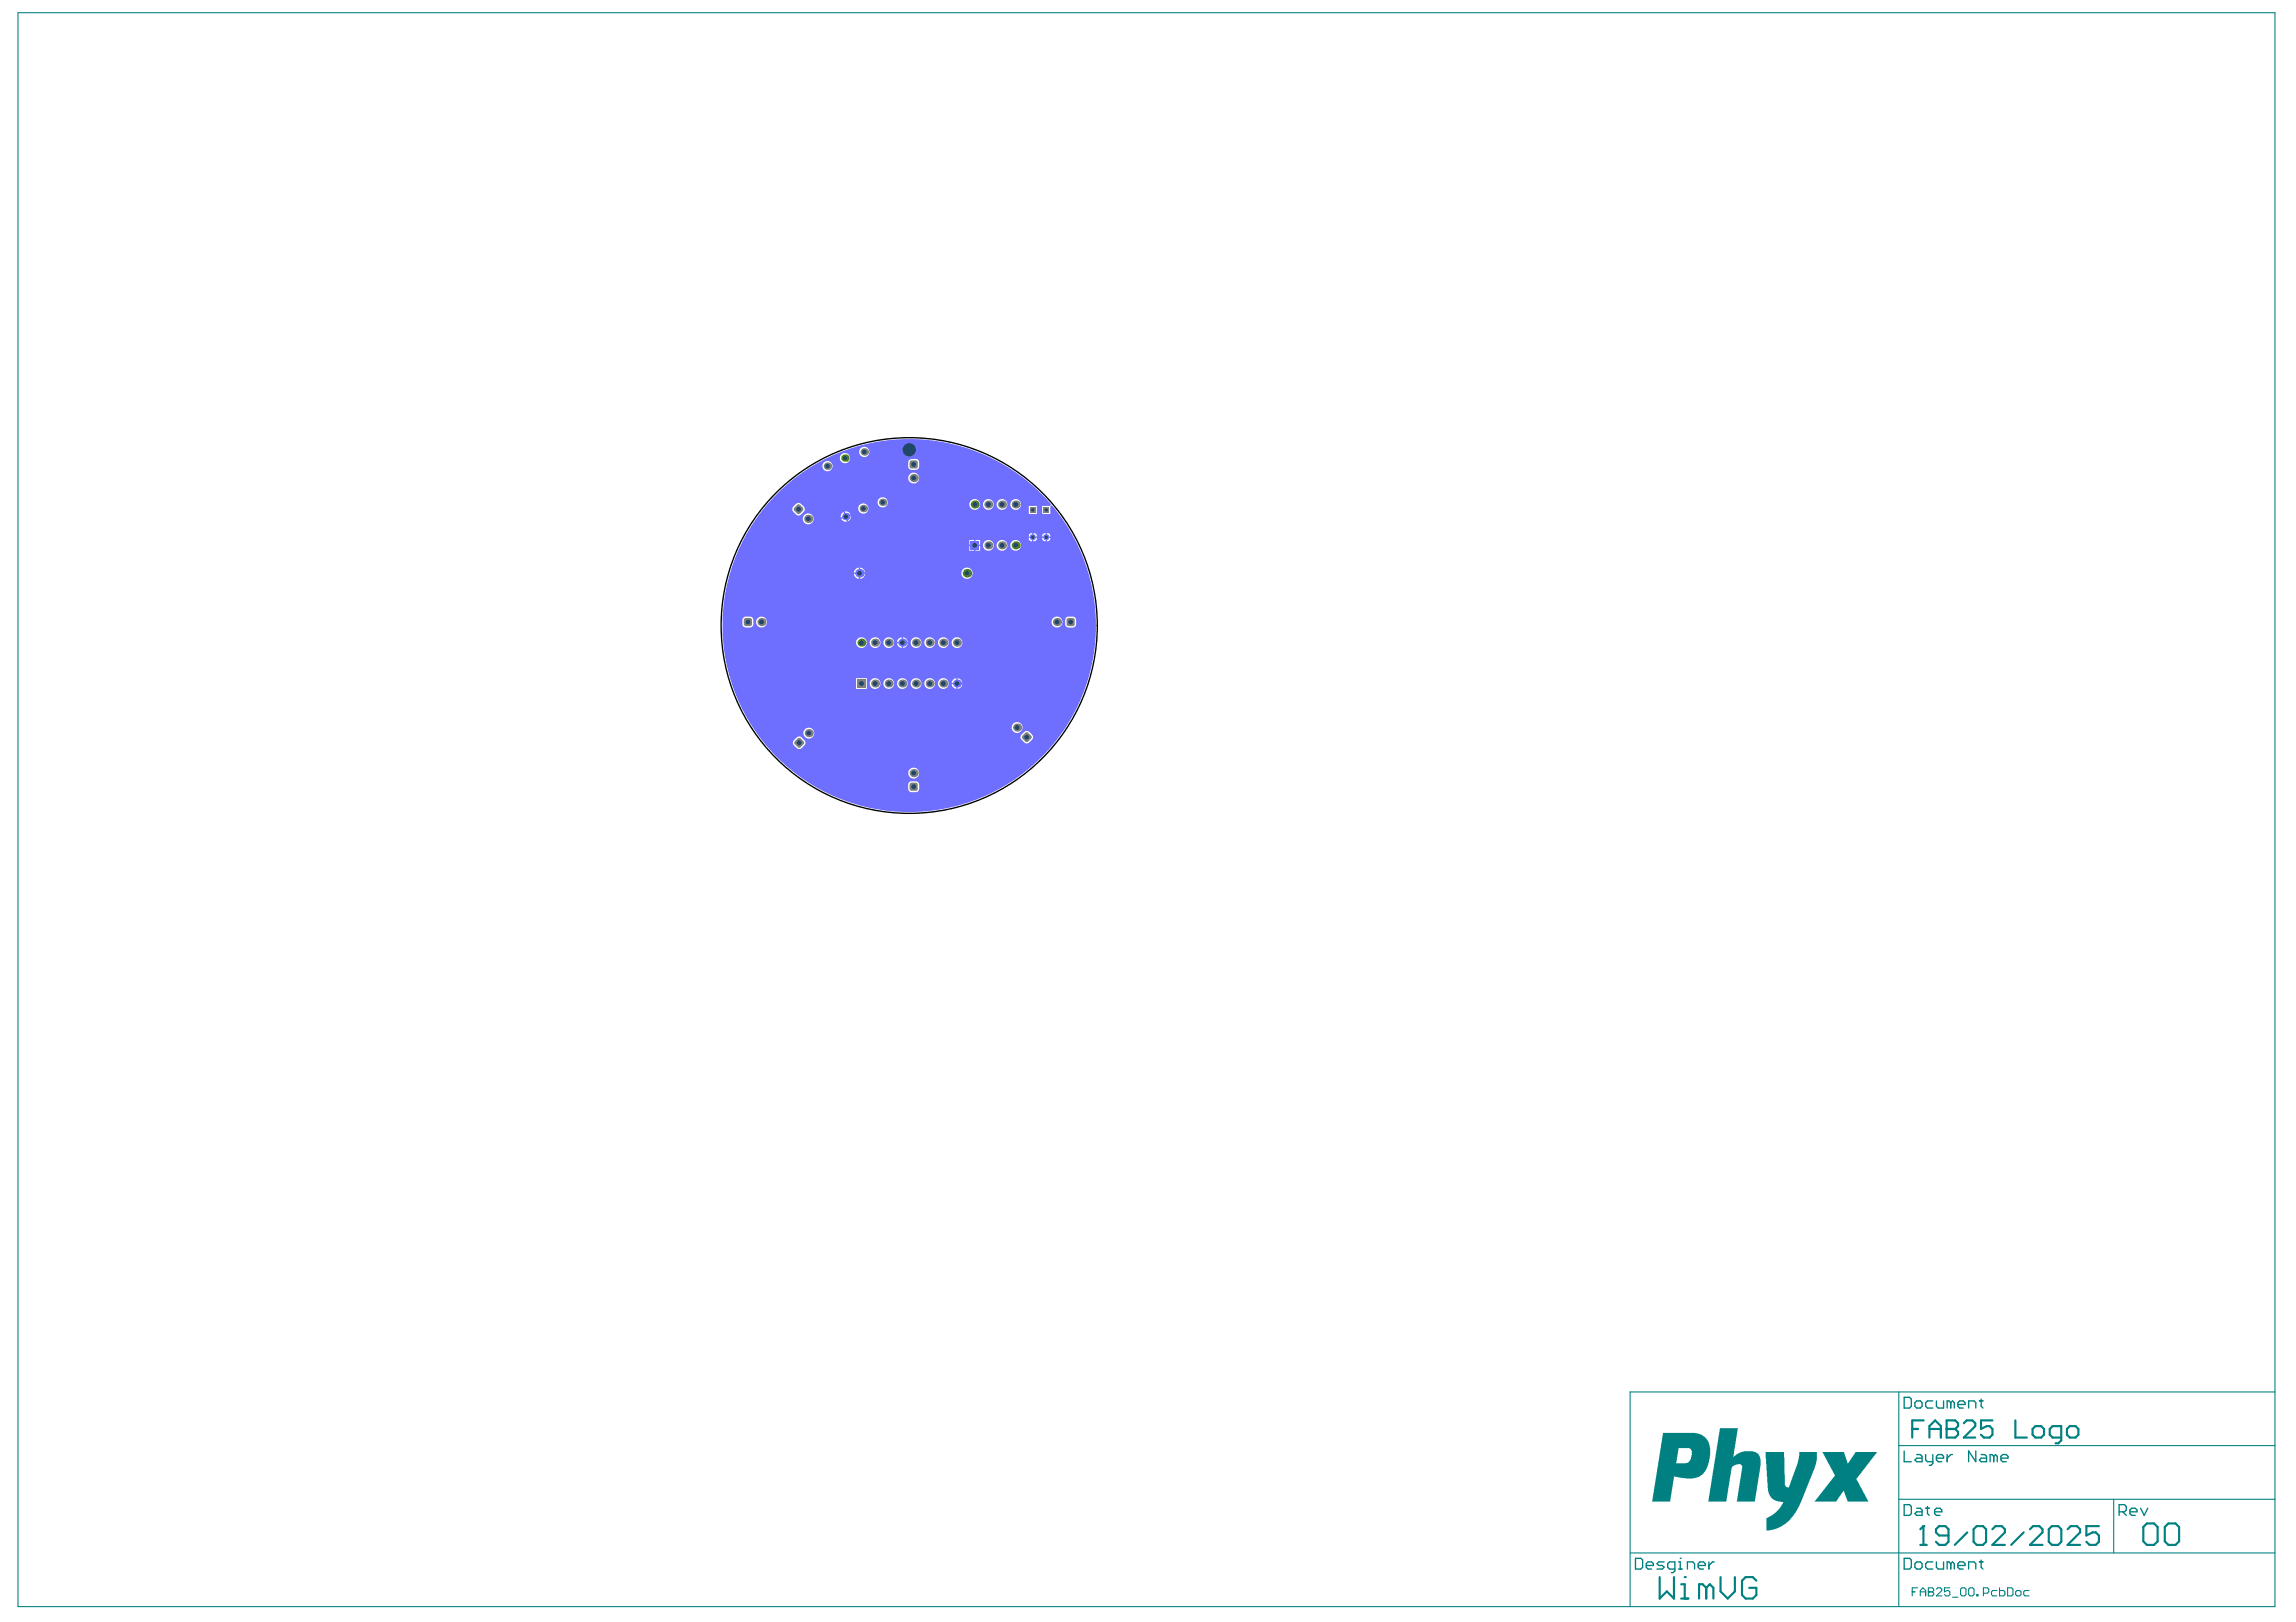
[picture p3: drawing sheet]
<svg xmlns="http://www.w3.org/2000/svg" width="297mm" height="210mm" viewBox="0 0 297 210" stroke-linecap="round" stroke-linejoin="round" font-family="sans-serif">
<g fill="#008080">
<path d="M222.5 184.8h2.3l-.6 3.7 .8-.5 .6-.2 1.4 .1 .4 .2 .3 .4 .1 .3v.9l-.8 4.6h-2.3l.6-4.1a.58 .58 0 0 0-.1-.7h-.6l-.3 .2a.59 .59 0 0 0-.3 .7l-.7 3.9h-2.3z"/>
<path d="M228.4 187.9h2.4l.1 4.2 .1 .2 .3 .2h.2l1.1-3.1 .2-1v-.5h2.3v1.1l-.4 1.2-1.9 4.6-.7 1.3-1.1 1.1-1 .6-.8 .2-.7 .1v-1.2a.45 .45 0 0 1 .4-.6l.7-.5 .6-.5 .5-.9-.7-.1-.5-.2-.4-.3-.3-.5-.1-.7z"/>
<path d="M235.8 187.9h2.7l.5 1.5 .2-.1 .9-1.4h2.7l-2.5 3.3a.38 .38 0 0 0 .1 .5l1.3 2.6h-2.7l-.5-1.3h-.1l-.8 1.3h-2.9l2.3-2.8 .1-.3a.34 .34 0 0 0 .1-.5z"/>
<path d="M215.1 185.4h4.2l.9 .3 .6 .5 .3 .7 .2 .4-.1 1.4-.2 .9-.3 .7-.3 .4-.5 .4-.9 .2h-.9l-1.6-.2-.4 3.2h-2.4zM217.2 187.4l-.3 2h1.2l.3-.1 .4-.5 .1-.8a.57 .57 0 0 0-.3-.6z"/>
</g>
<g fill="none" stroke="#008080" stroke-width=".14">
<path d="M2.3 1.6h292v206.3h-292zM245.7 187.1h48.6M245.7 194h48.6M245.7 180.1v27.8M273.5 194v7M294.3 180.1h-83.4v27.8M210.9 201h83.4M247.4 206h.3M248.1 205.5h-.7v1M248.4 206h.7M248.4 206.5v-.7l.4-.3 .3 .3v.7M249.5 206h.1"/>
<path d="M249.5 205.5h.5l.2 .2v.1l-.2 .2 .2 .2v.1l-.2 .2h-.5zM249.5 206h.5M250.5 205.7l.2-.2h.3l.2 .2v.1l-.7 .7h.7M252.3 205.5h-.7v.5l.5-.2 .2 .2v.3l-.2 .2h-.4l-.1-.2M252.6 206.7h.7M253.6 205.7l.2-.2h.4l.1 .2v.6l-.1 .2h-.4l-.2-.2zM254.7 205.7l.2-.2h.3l.2 .2v.6l-.2 .2h-.3l-.2-.2zM255.7 206.3h.2v.2h-.2zM256.6 206.2h.5l.2-.2v-.3l-.2-.2h-.5v1M258.3 205.8h-.5l-.2 .2v.3l.2 .2h.5M258.7 205.5v1h.5l.2-.2v-.3l-.2-.2h-.5M259.7 205.5h.5l.2 .2v.6l-.2 .2h-.5z"/>
<path d="M260.8 206l.1-.2h.4l.2 .2v.3l-.2 .2h-.4l-.1-.2zM262.5 205.8h-.5l-.2 .2v.3l.2 .2h.5"/>
</g>
<g fill="none" stroke="#008080" stroke-width=".17">
<path d="M246.3 180.8h.7l.3 .3v.9l-.3 .2h-.7zM246.3 187.8v1.4h1M246.3 194.7h.7l.3 .2v1l-.3 .2h-.7zM247.7 181.5l.3-.2h.4l.3 .2v.5l-.3 .2h-.4l-.3-.2zM248 188.2h.4l.3 .3v.7h-.7l-.3-.3 .3-.2h.7M248 195.2h.4l.3 .2v.7h-.7l-.3-.2 .3-.3h.7M249.1 188.2v.7l.3 .3h.7M249.1 195.2h.5M249.4 194.9v1l.2 .2M250.1 181.3h-.7l-.3 .2v.5l.3 .2h.7M250.1 188.2v1.2l-.3 .2h-.2M250.3 195.6h.9v-.2l-.2-.2h-.5l-.2 .2v.5l.2 .2h.5"/>
<path d="M250.5 181.3v.7l.2 .2h.7v-.9M250.5 188.7h.9v-.2l-.2-.3h-.5l-.2 .3v.4l.2 .3h.5M251.9 188.2v1M252.4 181.5l-.3-.2h-.2v.9M252.4 181.5v.7M252.4 181.5l.2-.2 .2 .2v.7M252.6 188.2h-.2l-.5 .5M253.3 181.8h.9v-.3l-.2-.2h-.5l-.2 .2v.5l.2 .2h.5M254.7 182.2v-.9h.7l.2 .2v.7M255.6 187.8v1.4l-.9-1.4v1.4M256.1 181.3h.4M256.3 188.2h.5l.2 .3v.7h-.7l-.2-.3 .2-.2h.7"/>
<path d="M256.3 181.1v.9l.2 .2M257.9 188.5l-.2-.3h-.2v1M257.9 188.5v.7M257.9 188.5l.3-.3 .2 .3v.7M258.9 188.7h.9v-.2l-.2-.3h-.5l-.2 .3v.4l.2 .3h.5M274.2 195.6h.7l.2-.2v-.5l-.2-.2h-.7v1.4M274.6 195.6l.5 .5M275.5 195.6h1v-.2l-.3-.2h-.4l-.3 .2v.5l.3 .2h.4M276.9 195.2l.5 .9 .5-.9M211.6 201.7h.7l.2 .2v.9l-.2 .3h-.7zM213 202.6h.9v-.2l-.2-.3h-.5l-.2 .3v.4l.2 .3h.5M215.3 202.1h-.7l-.2 .3 .2 .2h.5l.2 .2-.2 .3h-.7"/>
<path d="M216.7 203.1h-.7l-.2-.3v-.4l.2-.3h.7v1.2l-.2 .2h-.3M217.1 203.1h.5M217.1 202.1h.3v1M217.4 201.7h.1M218.3 203.1v-1h.7l.2 .3v.7M219.7 202.6h.9v-.2l-.2-.3h-.5l-.2 .3v.4l.2 .3h.5M221.1 202.1v1M221.8 202.1h-.3l-.4 .5M246.3 201.7h.7l.3 .2v.9l-.3 .3h-.7zM247.7 202.4l.3-.3h.4l.3 .3v.4l-.3 .3h-.4l-.3-.3zM250.1 202.1h-.7l-.3 .3v.4l.3 .3h.7M250.5 202.1v.7l.2 .3h.7v-1"/>
<path d="M252.4 202.4l-.3-.3h-.2v1M252.4 202.4v.7M252.4 202.4l.2-.3 .2 .3v.7M253.3 202.6h.9v-.2l-.2-.3h-.5l-.2 .3v.4l.2 .3h.5M254.7 203.1v-1h.7l.2 .3v.7M256.1 202.1h.4M256.3 201.9v.9l.2 .3"/>
</g>
<g fill="none" stroke="#008080" stroke-width=".28">
<path d="M247.4 184.9h.7M248.4 199.9h.8M248.8 197.5h.1M248.8 197.5v2.4M248.8 197.5l-.4 .4M248.9 183.8h-1.5v2.2M249.6 184.9h1.5M249.6 186v-1.4l.8-.8 .7 .8v1.4M251.8 184.9h.1M251.8 183.8h1.1l.4 .4v.4l-.4 .3 .4 .4v.4l-.4 .3h-1.1zM251.8 184.9h1.1M252.1 198.7h-1.2l-.4-.4v-.4l.4-.4h.8l.4 .4v1.6l-.4 .4h-.8l-.4-.4"/>
<path d="M254.1 184.2l.3-.4h.8l.3 .4v.4l-1.4 1.4h1.4M254.5 198.3l-1.6 1.6M255.3 197.9l.4-.4h.8l.4 .4v1.6l-.4 .4h-.8l-.4-.4zM257.8 197.9l.4-.4h.8l.4 .4v.4l-1.6 1.6h1.6M257.8 183.8h-1.5v1.1l.7-.3h.4l.4 .3v.8l-.4 .3h-.7l-.4-.3M260.7 183.8v2.2h1.5M261.8 198.3l-1.6 1.6M262.6 197.9l.4-.4h.8l.4 .4v.4l-1.6 1.6h1.6M263 184.9l.3-.3h.8l.3 .3v.8l-.3 .3h-.8l-.3-.3zM265.1 197.9l.4-.4h.8l.4 .4v1.6l-.4 .4h-.8l-.4-.4zM266.7 186h-1.1l-.4-.3v-.8l.4-.3h1.1v1.8l-.4 .4h-.4M267.4 184.9l.4-.3h.7l.4 .3v.8l-.4 .3h-.7l-.4-.3z"/>
<path d="M267.5 197.9l.4-.4h.8l.4 .4v.4l-1.6 1.6h1.6M271.5 197.5h-1.6v1.2l.8-.4h.4l.4 .4v.8l-.4 .4h-.8l-.4-.4M277.3 197.6l.4-.5h1l.4 .5v1.9l-.4 .4h-1l-.4-.4zM280.1 197.6l.4-.5h1l.4 .5v1.9l-.4 .4h-1l-.4-.4zM214.7 204.1v2.8l.9-1 1 1v-2.8M217.5 206.9h.9M217.5 205h.5v1.9M218 204.1h.1M220.7 205.5l-.4-.5h-.5v1.9M220.7 205.5v1.4M220.7 205.5l.5-.5 .5 .5v1.4M222.6 204.1v1.8l.9 1 .9-1v-1.8"/>
<path d="M227.2 204.6l-.4-.5h-1l-.4 .5v1.8l.4 .5h1l.4-.5v-.9h-.9"/>
</g>
<path d="M100.1 64.3a24.2 24.2 0 0 1 35.9 1l-.2 .2h-1v1h1.1v-1l.2-.1a24.1 24.1 0 0 1-2.2 33.4 24.1 24.1 0 0 1-33.5-1 24.1 24.1 0 0 1-.3-33.5zM111.1 58.5a.7 .7 0 0 0 1.4 0 .7 .7 0 0 0-1.4 0zM108.6 59.3a.7 .7 0 0 0 1.4 0 .7 .7 0 0 0-1.4 0zM117.6 59.5a.94 .94 0 0 0 .2 1.3 .96 .96 0 0 0 1.1-.3 .96 .96 0 0 0-.3-1.1 1.2 1.2 0 0 0-1 .1zM106.4 60.3a.67 .67 0 0 0 1.3 0 .67 .67 0 0 0-1.3 0zM117.5 61.9a.71 .71 0 0 0 1.4 0 .71 .71 0 0 0-1.4 0zM113.5 65a.7 .7 0 0 0 1.4 0 .7 .7 0 0 0-1.4 0zM130.7 65.3a.7 .7 0 0 0 1.4 0 .7 .7 0 0 0-1.4 0zM128.9 65.3a.7 .7 0 0 0 1.4 0 .7 .7 0 0 0-1.4 0zM127.2 65.3a.7 .7 0 0 0 1.4 0 .7 .7 0 0 0-1.4 0zM125.4 65.3a.7 .7 0 0 0 1.4 0 .7 .7 0 0 0-1.4 0zM111 65.8a.7 .7 0 0 0 1.4 0 .7 .7 0 0 0-1.4 0zM133.1 65.5v1h1v-1zM102.6 65.6a.45 .45 0 0 0 0 .6l.4 .4a.45 .45 0 0 0 .6 0l.4-.4a.45 .45 0 0 0 0-.6l-.4-.4a.45 .45 0 0 0-.6 0zM109.3 66.2l.2 .5 .5-.2-.4-.3zM109 66.4l-.2 .2v.4l.5-.2-.2-.5zM109.5 66.9l.2 .5 .3-.2 .1-.5zM108.8 67.2l.3 .2 .5 .1-.2-.5zM103.8 67.1a.75 .75 0 0 0 1.5 0 .75 .75 0 0 0-1.5 0zM133.7 69v.4h.4v-.1a.37 .37 0 0 0-.4-.3zM133.2 69.1l-.1 .3h.4v-.4zM135.4 69v.4h.5v-.1a.37 .37 0 0 0-.5-.3zM134.9 69.1l-.1 .3h.5v-.4zM135.4 69.6v.4h.1a.37 .37 0 0 0 .4-.4zM134.8 69.6v.1a.37 .37 0 0 0 .5 .3v-.4zM133.7 69.6v.4h.1a.37 .37 0 0 0 .3-.4zM133.1 69.6v.1a.37 .37 0 0 0 .4 .3v-.4zM126.2 69.9v.6h.6v-.6zM125.4 69.9v.6h.6v-.6zM130.7 70.6a.7 .7 0 0 0 1.4 0 .7 .7 0 0 0-1.4 0zM128.9 70.6a.7 .7 0 0 0 1.4 0 .7 .7 0 0 0-1.4 0zM127.2 70.6a.7 .7 0 0 0 1.4 0 .7 .7 0 0 0-1.4 0zM126.2 70.7v.6h.6v-.6zM125.4 70.7v.6h.6v-.6zM111.3 73.4v.7h.6a.74 .74 0 0 0-.6-.7zM110.6 73.7l-.1 .4h.6v-.7zM124.4 74.2a.74 .74 0 0 0 1.4 0 .74 .74 0 0 0-1.4 0zM111.3 74.3v.6a.74 .74 0 0 0 .6-.6zM110.5 74.3a.74 .74 0 0 0 .6 .6v-.6zM136 80.5a.75 .75 0 0 0 1.5 0 .75 .75 0 0 0-1.5 0zM97.8 80.5a.71 .71 0 0 0 1.4 0 .71 .71 0 0 0-1.4 0zM137.9 79.9a.94 .94 0 0 0 .2 1.3 .96 .96 0 0 0 1.1-.3 .96 .96 0 0 0-.3-1.1 1.2 1.2 0 0 0-1 .1zM96.2 79.9a.94 .94 0 0 0 .1 1.3 .96 .96 0 0 0 1.1-.3 .96 .96 0 0 0-.2-1.1 1.2 1.2 0 0 0-1 .1zM116.8 82.5v.6h.6l-.1-.4zM116.2 82.7l-.2 .4h.7v-.6zM123.1 83.2a.7 .7 0 0 0 1.4 0 .7 .7 0 0 0-1.4 0zM121.3 83.2a.7 .7 0 0 0 1.4 0 .7 .7 0 0 0-1.4 0zM119.6 83.2a.7 .7 0 0 0 1.4 0 .7 .7 0 0 0-1.4 0zM117.8 83.2a.7 .7 0 0 0 1.4 0 .7 .7 0 0 0-1.4 0zM114.3 83.2a.7 .7 0 0 0 1.4 0 .7 .7 0 0 0-1.4 0zM112.5 83.2a.7 .7 0 0 0 1.4 0 .7 .7 0 0 0-1.4 0zM110.7 83.2a.7 .7 0 0 0 1.4 0 .7 .7 0 0 0-1.4 0zM116.8 83.3v.6l.4-.2 .2-.4zM116 83.3l.3 .4 .4 .2v-.6zM123.9 87.8v.6h.6l-.3-.5zM123.2 88l-.1 .4h.6v-.6zM121.3 88.5a.7 .7 0 0 0 1.4 0 .7 .7 0 0 0-1.4 0zM119.6 88.5a.7 .7 0 0 0 1.4 0 .7 .7 0 0 0-1.4 0zM117.8 88.5a.7 .7 0 0 0 1.4 0 .7 .7 0 0 0-1.4 0zM116 88.5a.7 .7 0 0 0 1.4 0 .7 .7 0 0 0-1.4 0zM114.3 88.5a.7 .7 0 0 0 1.4 0 .7 .7 0 0 0-1.4 0zM112.5 88.5a.7 .7 0 0 0 1.4 0 .7 .7 0 0 0-1.4 0zM110.8 87.8v1.4h1.3v-1.4zM123.9 88.5v.7l.3-.2 .3-.5zM123.1 88.5l.3 .5 .3 .2v-.7zM130.9 94.1a.71 .71 0 0 0 1.4 0 .71 .71 0 0 0-1.4 0zM103.9 94.9a.71 .71 0 0 0 1.4 0 .71 .71 0 0 0-1.4 0zM132.1 95.1a.45 .45 0 0 0 0 .6l.4 .4a.45 .45 0 0 0 .7 0l.3-.4a.45 .45 0 0 0 0-.6l-.3-.4a.45 .45 0 0 0-.7 0zM102.7 95.8a.45 .45 0 0 0 0 .6l.4 .4a.45 .45 0 0 0 .6 0l.4-.4a.45 .45 0 0 0 0-.6l-.4-.4a.45 .45 0 0 0-.6 0zM117.5 100a.71 .71 0 0 0 1.4 0 .71 .71 0 0 0-1.4 0zM117.6 101.2a.94 .94 0 0 0 .2 1.3 .96 .96 0 0 0 1.1-.3 .96 .96 0 0 0-.3-1.1 1.2 1.2 0 0 0-1 .1z" fill="#6e6eff"/>
<path d="M117.7 101.5l.2-.2h.6l.2 .2v.6l-.2 .2h-.6l-.2-.2z" fill-rule="evenodd" fill="#808080"/>
<g fill="#808080">
<path d="M118.5 102.1h.2l-.1 .2h-.1z"/>
<path d="M118.5 101.3h.1l.1 .2h-.2z"/>
<path d="M117.7 101.4l.2-.1v.2h-.2z"/>
<path d="M117.7 102.1h.2v.2h-.1z"/>
</g>
<circle cx="118.2" cy="101.8" r=".31" fill="#1f4769"/>
<circle cx="118.2" cy="100" r=".53" fill="#808080"/>
<circle cx="118.2" cy="100" r=".31" fill="#1f4769"/>
<path d="M102.8 95.9l.4-.3h.4l.4 .3v.4l-.4 .4h-.4l-.4-.4z" fill-rule="evenodd" fill="#808080"/>
<g fill="#808080">
<path d="M103.2 96.7l.2-.2 .2 .2-.1 .1z"/>
<path d="M104 95.9v.2v.2l-.2-.2z"/>
<path d="M103.2 95.6l.1-.1 .3 .1-.2 .1z"/>
<path d="M102.8 95.9l.2 .2-.2 .2v-.2z"/>
</g>
<circle cx="103.4" cy="96.1" r=".31" fill="#1f4769"/>
<circle cx="104.6" cy="94.9" r=".53" fill="#808080"/>
<circle cx="104.6" cy="94.9" r=".31" fill="#1f4769"/>
<circle cx="113.2" cy="88.5" r=".52" fill="#808080"/>
<circle cx="113.2" cy="88.5" r=".31" fill="#1f4769"/>
<path d="M110.9 87.9h1.1v1.1h-1.1z" fill-rule="evenodd" fill="#808080"/>
<circle cx="111.4" cy="88.5" r=".31" fill="#1f4769"/>
<circle cx="116.7" cy="88.5" r=".52" fill="#808080"/>
<circle cx="116.7" cy="88.5" r=".31" fill="#1f4769"/>
<circle cx="115" cy="88.5" r=".52" fill="#808080"/>
<circle cx="115" cy="88.5" r=".31" fill="#1f4769"/>
<circle cx="118.5" cy="88.5" r=".52" fill="#808080"/>
<circle cx="118.5" cy="88.5" r=".31" fill="#1f4769"/>
<circle cx="120.3" cy="88.5" r=".52" fill="#808080"/>
<circle cx="120.3" cy="88.5" r=".31" fill="#1f4769"/>
<circle cx="113.2" cy="83.2" r=".52" fill="#808080"/>
<circle cx="113.2" cy="83.2" r=".31" fill="#1f4769"/>
<circle cx="116.7" cy="83.2" r=".52" fill="#6e6eff"/>
<circle cx="116.7" cy="83.2" r=".31" fill="#1f4769"/>
<circle cx="115" cy="83.2" r=".52" fill="#808080"/>
<circle cx="115" cy="83.2" r=".31" fill="#1f4769"/>
<circle cx="111.4" cy="83.2" r=".52" fill="#690"/>
<circle cx="111.4" cy="83.2" r=".31" fill="#1f4769"/>
<circle cx="118.5" cy="83.2" r=".52" fill="#808080"/>
<circle cx="118.5" cy="83.2" r=".31" fill="#1f4769"/>
<circle cx="120.3" cy="83.2" r=".52" fill="#808080"/>
<circle cx="120.3" cy="83.2" r=".31" fill="#1f4769"/>
<circle cx="122" cy="83.2" r=".52" fill="#808080"/>
<circle cx="122" cy="83.2" r=".31" fill="#1f4769"/>
<path d="M96.2 80.2l.3-.2h.5l.3 .2v.6l-.3 .2h-.5l-.3-.2z" fill-rule="evenodd" fill="#808080"/>
<g fill="#808080">
<path d="M96.2 80.8h.3v.2h-.1z"/>
<path d="M97 80.8h.3l-.1 .1-.2 .1z"/>
<path d="M97 80l.2 .1 .1 .1h-.3z"/>
<path d="M96.3 80.1l.2-.1v.2h-.3z"/>
</g>
<circle cx="96.8" cy="80.5" r=".31" fill="#1f4769"/>
<circle cx="98.5" cy="80.5" r=".53" fill="#808080"/>
<circle cx="98.5" cy="80.5" r=".31" fill="#1f4769"/>
<circle cx="111.2" cy="74.2" r=".56" fill="#6e6eff"/>
<circle cx="111.2" cy="74.2" r=".31" fill="#1f4769"/>
<circle cx="104.6" cy="67.1" r=".53" fill="#808080"/>
<circle cx="104.6" cy="67.1" r=".31" fill="#1f4769"/>
<circle cx="109.4" cy="66.9" r=".49" fill="#6e6eff"/>
<circle cx="109.4" cy="66.9" r=".3" fill="#1f4769"/>
<path d="M102.7 65.7l.4-.4h.4l.4 .4v.4l-.4 .4h-.4l-.4-.4z" fill-rule="evenodd" fill="#808080"/>
<g fill="#808080">
<path d="M102.7 65.7l.2 .2-.2 .2v-.3z"/>
<path d="M103.1 66.5l.2-.2 .2 .2h-.1z"/>
<path d="M103.7 65.9l.2-.2v.1v.3z"/>
<path d="M103.1 65.3h.1h.3l-.2 .2z"/>
</g>
<circle cx="103.3" cy="65.9" r=".31" fill="#1f4769"/>
<circle cx="111.7" cy="65.8" r=".49" fill="#808080"/>
<circle cx="111.7" cy="65.8" r=".3" fill="#1f4769"/>
<circle cx="114.2" cy="65" r=".49" fill="#808080"/>
<circle cx="114.2" cy="65" r=".3" fill="#1f4769"/>
<circle cx="118.2" cy="61.9" r=".53" fill="#808080"/>
<circle cx="118.2" cy="61.9" r=".31" fill="#1f4769"/>
<circle cx="107.1" cy="60.3" r=".49" fill="#808080"/>
<circle cx="107.1" cy="60.3" r=".3" fill="#1f4769"/>
<path d="M117.7 59.8l.2-.2h.6l.2 .2v.6l-.2 .2h-.6l-.2-.2z" fill-rule="evenodd" fill="#808080"/>
<g fill="#808080">
<path d="M117.7 59.7l.2-.1v.2h-.2z"/>
<path d="M117.7 60.4h.2v.2l-.2-.1z"/>
<path d="M118.5 60.4h.2v.1l-.2 .1z"/>
<path d="M118.5 59.6l.2 .1v.1h-.2z"/>
</g>
<circle cx="118.2" cy="60.1" r=".31" fill="#1f4769"/>
<circle cx="109.3" cy="59.3" r=".49" fill="#690"/>
<circle cx="109.3" cy="59.3" r=".3" fill="#1f4769"/>
<circle cx="111.8" cy="58.5" r=".49" fill="#808080"/>
<circle cx="111.8" cy="58.5" r=".3" fill="#1f4769"/>
<circle cx="117.6" cy="58.2" r="1.22" fill="#6e6eff"/>
<circle cx="117.6" cy="58.2" r=".87" fill="#1f4769"/>
<path d="M132.3 95.2l.3-.4h.4l.4 .4v.4l-.4 .4h-.4l-.3-.4z" fill-rule="evenodd" fill="#808080"/>
<g fill="#808080">
<path d="M133.2 95.4l.2-.2 .1 .3-.1 .1z"/>
<path d="M132.6 94.8h.3h.1l-.2 .2z"/>
<path d="M132.3 95.2l.2 .2-.2 .2-.1-.3z"/>
<path d="M132.6 96l.2-.2 .2 .2h-.1z"/>
</g>
<circle cx="132.8" cy="95.4" r=".31" fill="#1f4769"/>
<circle cx="131.6" cy="94.1" r=".53" fill="#808080"/>
<circle cx="131.6" cy="94.1" r=".31" fill="#1f4769"/>
<circle cx="122" cy="88.5" r=".52" fill="#808080"/>
<circle cx="122" cy="88.5" r=".31" fill="#1f4769"/>
<circle cx="123.8" cy="88.5" r=".52" fill="#6e6eff"/>
<circle cx="123.8" cy="88.5" r=".31" fill="#1f4769"/>
<circle cx="123.8" cy="83.2" r=".52" fill="#808080"/>
<circle cx="123.8" cy="83.2" r=".31" fill="#1f4769"/>
<circle cx="136.7" cy="80.5" r=".53" fill="#808080"/>
<circle cx="136.7" cy="80.5" r=".31" fill="#1f4769"/>
<path d="M138 80.2l.2-.2h.6l.2 .2v.6l-.2 .2h-.6l-.2-.2z" fill-rule="evenodd" fill="#808080"/>
<g fill="#808080">
<path d="M138.8 80h.1l.1 .2h-.2z"/>
<path d="M138 80.1l.2-.1v.2h-.2z"/>
<path d="M138 80.8h.2v.2h-.1z"/>
<path d="M138.8 80.8h.2l-.1 .2h-.1z"/>
</g>
<circle cx="138.5" cy="80.5" r=".31" fill="#1f4769"/>
<circle cx="125.1" cy="74.2" r=".56" fill="#690"/>
<circle cx="125.1" cy="74.2" r=".31" fill="#1f4769"/>
<path d="M125.6 70.1h1v1h-1z" fill-rule="evenodd" fill="#6e6eff"/>
<circle cx="126.1" cy="70.6" r=".31" fill="#1f4769"/>
<circle cx="127.9" cy="70.6" r=".52" fill="#808080"/>
<circle cx="127.9" cy="70.6" r=".31" fill="#1f4769"/>
<circle cx="129.6" cy="70.6" r=".52" fill="#808080"/>
<circle cx="129.6" cy="70.6" r=".31" fill="#1f4769"/>
<circle cx="131.4" cy="70.6" r=".52" fill="#690"/>
<circle cx="131.4" cy="70.6" r=".31" fill="#1f4769"/>
<path d="M133.3 69.3l.1-.1h.4l.2 .1v.4l-.2 .2h-.4l-.1-.2z" fill-rule="evenodd" fill="#6e6eff"/>
<g fill="#6e6eff">
<path d="M133.8 69.7h.2l-.2 .2z"/>
<path d="M133.8 69.2l.2 .1h-.2z"/>
<path d="M133.3 69.2h.1v.1h-.1z"/>
<path d="M133.3 69.7h.1v.2z"/>
</g>
<circle cx="133.6" cy="69.5" r=".23" fill="#1f4769"/>
<path d="M135 69.3l.2-.1h.3l.2 .1v.4l-.2 .2h-.3l-.2-.2z" fill-rule="evenodd" fill="#6e6eff"/>
<g fill="#6e6eff">
<path d="M135.5 69.7h.2l-.2 .2z"/>
<path d="M135.5 69.2l.2 .1h-.2z"/>
<path d="M135.1 69.2h.1v.1h-.2z"/>
<path d="M135 69.7h.2v.2z"/>
</g>
<circle cx="135.4" cy="69.5" r=".23" fill="#1f4769"/>
<path d="M133.3 65.6h.7v.7h-.7z" fill-rule="evenodd" fill="#808080"/>
<circle cx="133.6" cy="66" r=".23" fill="#1f4769"/>
<path d="M135 65.6h.7v.7h-.7z" fill-rule="evenodd" fill="#808080"/>
<circle cx="135.4" cy="66" r=".23" fill="#1f4769"/>
<circle cx="126.1" cy="65.3" r=".52" fill="#690"/>
<circle cx="126.1" cy="65.3" r=".31" fill="#1f4769"/>
<circle cx="127.9" cy="65.3" r=".52" fill="#808080"/>
<circle cx="127.9" cy="65.3" r=".31" fill="#1f4769"/>
<circle cx="129.6" cy="65.3" r=".52" fill="#808080"/>
<circle cx="129.6" cy="65.3" r=".31" fill="#1f4769"/>
<circle cx="131.4" cy="65.3" r=".52" fill="#808080"/>
<circle cx="131.4" cy="65.3" r=".31" fill="#1f4769"/>
<circle cx="117.6" cy="81" r="24.3" fill="none" stroke="#000" stroke-width=".18"/>
</svg>
